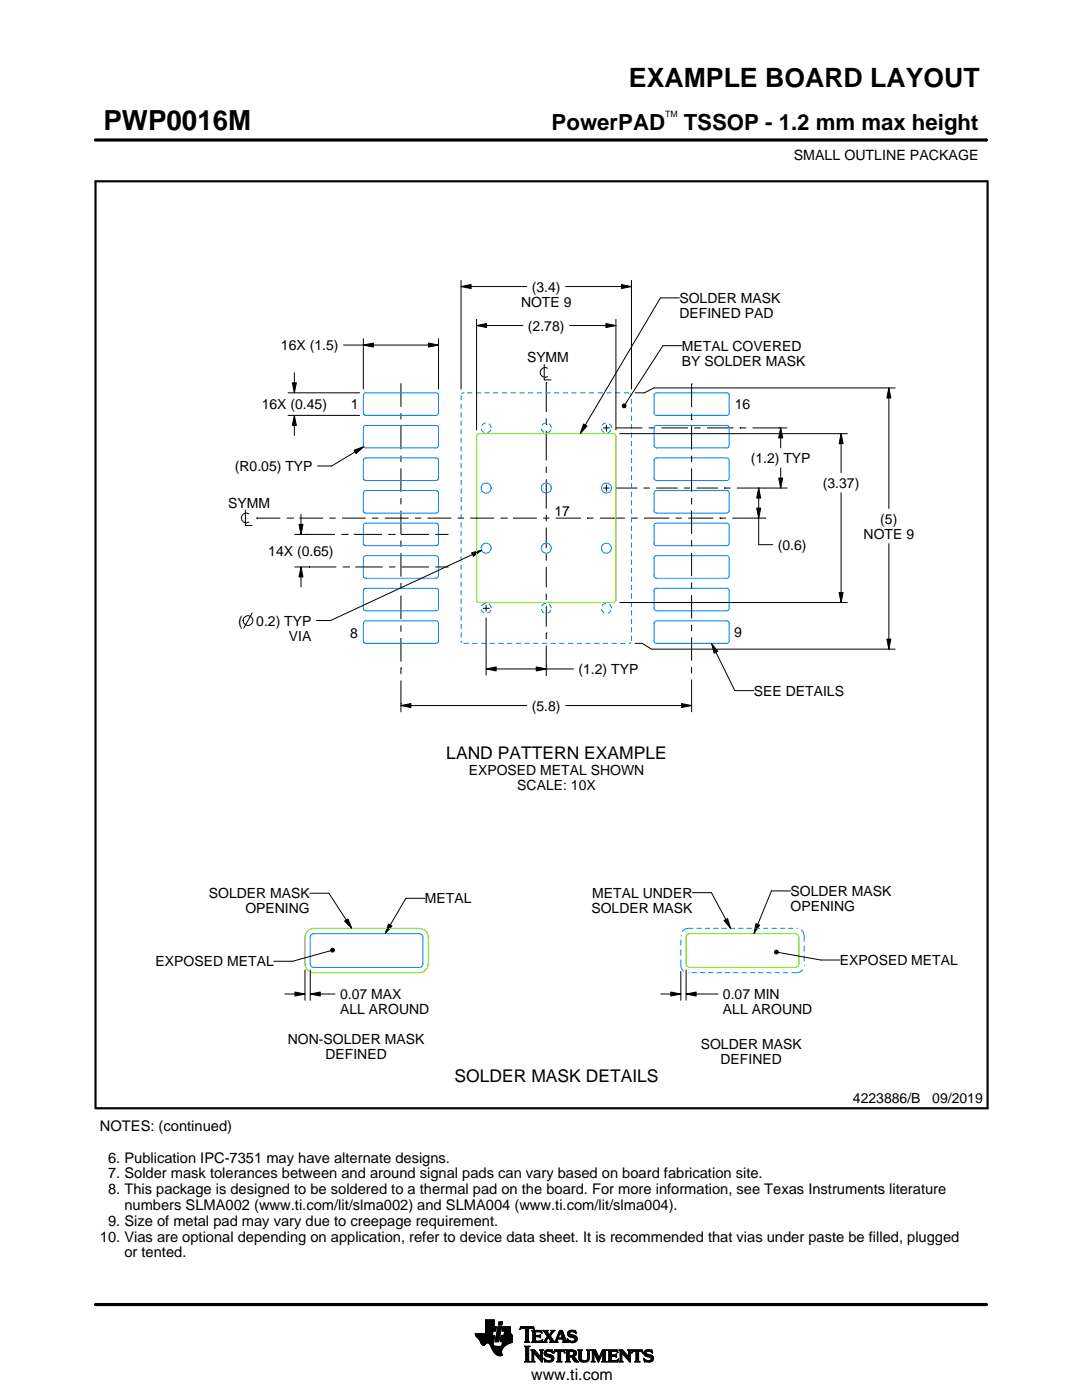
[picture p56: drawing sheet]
<svg xmlns="http://www.w3.org/2000/svg" width="216mm" height="279mm" viewBox="0 0 216 279" stroke-linecap="round" stroke-linejoin="round" font-family="sans-serif">
<defs><g id="words">
<text font-size="5.5" x="20.6" y="26">PWP0016M</text>
<text font-size="5.3" x="125.5" y="17.4">EXAMPLE BOARD LAYOUT</text>
<g font-size="4.4">
<text x="110.1" y="26">PowerPAD</text>
<text x="136.4" y="26">TSSOP - 1.2 mm max height</text>
</g>
<g font-size="3.5">
<text x="89.1" y="151.5">LAND PATTERN EXAMPLE</text>
<text x="90.7" y="216">SOLDER MASK DETAILS</text>
</g>
<text font-size="3.2" x="106" y="275.3">www.ti.com</text>
<g font-size="2.9">
<text x="19.9" y="225.7">NOTES: (continued)</text>
<text x="21.6" y="232">6. Publication IPC-7351 may have alternate designs.</text>
<text x="21.6" y="235.2">7. Solder mask tolerances between and around signal pads can vary based on board fabrication site.</text>
<text x="21.6" y="238.3">8. This package is designed to be soldered to a thermal pad on the board. For more information, see Texas Instruments literature</text>
<text x="21.6" y="244.6">9. Size of metal pad may vary due to creepage requirement.</text>
<text x="24.8" y="241.5">numbers SLMA002 (www.ti.com/lit/slma002) and SLMA004 (www.ti.com/lit/slma004).</text>
<text x="19.9" y="247.8">10. Vias are optional depending on application, refer to device data sheet. It is recommended that vias under paste be filled, plugged</text>
<text x="24.8" y="250.9">or tented.</text>
</g>
<g font-size="2.8">
<text x="158.4" y="32">SMALL OUTLINE PACKAGE</text>
<text x="106.1" y="58.2">(3.4)</text>
<text x="104" y="61.2">NOTE 9</text>
<text x="105.4" y="66">(2.78)</text>
<text x="135.6" y="60.5">SOLDER MASK</text>
<text x="135.6" y="63.5">DEFINED PAD</text>
<text x="56.1" y="69.9">16X (1.5)</text>
<text x="136.1" y="70">METAL COVERED</text>
<text x="105.2" y="72.3">SYMM</text>
<text x="136.1" y="73">BY SOLDER MASK</text>
<text x="52.2" y="81.6">16X (0.45)</text>
<text x="70" y="81.7">1</text>
<text x="146.6" y="81.6">16</text>
<text x="46.9" y="94">(R0.05) TYP</text>
<text x="149.8" y="92.4">(1.2) TYP</text>
<text x="45.5" y="101.4">SYMM</text>
<text x="164.2" y="97.3">(3.37)</text>
<text x="110.6" y="103">17</text>
<text x="172.3" y="107.5">NOTE 9</text>
<text x="175.7" y="104.5">(5)</text>
<text x="53.5" y="110.9">14X (0.65)</text>
<text x="155.2" y="109.7">(0.6)</text>
<text x="47.6" y="124.8">(</text>
<text x="51.1" y="124.8">0.2) TYP</text>
<text x="57.7" y="127.8">VIA</text>
<text x="69.8" y="127.3">8</text>
<text x="146.5" y="127.1">9</text>
<text x="115.4" y="134.5">(1.2) TYP</text>
<text x="106.1" y="141.8">(5.8)</text>
<text x="150.4" y="138.8">SEE DETAILS</text>
<text x="93.5" y="154.7">EXPOSED METAL SHOWN</text>
<text x="103.2" y="157.7">SCALE: 10X</text>
<text x="41.7" y="179.3">SOLDER MASK</text>
<text x="118.2" y="179.1">METAL UNDER</text>
<text x="157.7" y="178.8">SOLDER MASK</text>
<text x="49" y="182.3">OPENING</text>
<text x="84.8" y="180.3">METAL</text>
<text x="118" y="182.1">SOLDER MASK</text>
<text x="157.7" y="181.8">OPENING</text>
<text x="31.1" y="192.8">EXPOSED METAL</text>
<text x="167.6" y="192.6">EXPOSED METAL</text>
<text x="67.8" y="199.4">0.07 MAX</text>
<text x="67.8" y="202.4">ALL AROUND</text>
<text x="144.3" y="199.4">0.07 MIN</text>
<text x="144.3" y="202.4">ALL AROUND</text>
<text x="57.4" y="208.3">NON-SOLDER MASK</text>
<text x="139.8" y="209.3">SOLDER MASK</text>
<text x="64.9" y="211.3">DEFINED</text>
<text x="143.8" y="212.3">DEFINED</text>
<text x="170.2" y="220.2">4223886/B</text>
<text x="186" y="220.2">09/2019</text>
</g>
<text font-size="1.7" x="132.7" y="23.3">TM</text>
</g></defs>
<g fill="none" stroke="#000" stroke-width=".2">
<path d="M19.1 27.9h177.7M196.8 27.7v.5M92 57.2l2-.4v.8zM92 55.9v21.7M92 57.2h13.1M112.9 57.2h13.1M124 56.8l2 .4-2 .4zM126 55.9v21.7M135.6 59.5h-3.8l-16 27.1M57.5 78.4h14.2M58.3 76.4h.8l-.4 2zM58.7 74.4v4"/>
<path d="M68.5 68.9h19M72.5 68.9l2-.4v.8zM72.5 67.6v10M80 76.5v4.7M85.5 68.5l2 .4-2 .4zM87.5 67.6v10M95.1 65l2-.4v.8zM95.1 63.7v22.1M95.1 65h9.3M108.6 72.7v3.1h1.3M109 76.4h.1M109 76.4v5.8"/>
<path d="M109.3 73.5a.98 .98 0 0 0-1.5 .8 .98 .98 0 0 0 1.5 .9M113.6 65h9.3M120.9 64.6l2 .4-2 .4zM122.9 63.7v22.1M136.1 69h-3.8l-7.5 11.7M138 76.6h.1M138 76.6v4.7M177.4 77.4l.4 2h-.8zM177.4 77.4v24.1M178.6 77.4h-48.1l-1.9 1h-1.8M57.5 82.9h14.2M58.7 82.9l.4 2h-.8z"/>
<path d="M58.7 82.9v4M70.7 89.8l1.9-.6-1.5 1.3zM72.6 89.2l-6.4 3.8h-2.8M80 82.5v1.2M80 85v4.7M80 90.9v1.3M80 93.4v4.7M80 99.4v1.3M109 84.7h.1M109 83.5v1.2M109 86v5.9M109 93.1v1.3"/>
<path d="M109 95.6v5.9M116.4 84.6l.7 .4-1.3 1.6zM120.3 85.4h1.3M120.4 97.4h1.2M121 84.8v1.3M121 96.7v1.4M122.9 97.4h4.3M122.9 85.4h5.3M123.6 86.6h45.5M124.2 80.8l.2-.2 .4 .1 .1 .3-.1 .3-.4 .1-.2-.2zM128.4 97.4h1.3M129.5 85.4h1.2"/>
<path d="M130.9 97.4h4.3M132 85.4h5.3M136.5 97.4h1.2M138 83.8h.1M138 82.5v1.3M138 85v4.7M138 91v1.2M138 93.5v4.6M138 99.4v1.2M138.5 85.4h1.3M139 97.4h4.3M141.1 85.4h5.3"/>
<path d="M144.5 97.4h.1M144.5 97.4h1.3M147 97.4h10.1M147.6 85.4h.1M147.6 85.4h1.3M150.1 85.4h6.9M151.3 97.4h.1M151.4 97.4l.4 2h-.8zM151.4 97.4v11.3h2.8M155.4 95.4h.8l-.4 2zM155.4 85.4h.1M155.8 85.4l.4 2h-.8z"/>
<path d="M155.8 85.4v4M155.8 93.4v4M167.8 86.6l.4 1.9h-.8zM167.8 86.6v7.7M167.8 98.3v21.9M49 101.8v3.1h1.3M49.6 102.5a.98 .98 0 0 0-1.5 .9 .98 .98 0 0 0 1.5 .8M51.2 103.4h.1M51.2 103.4h4.7M57.2 103.4h1.3M58.5 103.4h.1M58.8 106.7h8"/>
<path d="M58.8 113.1h8.3M59.7 104.7h.8l-.4 2zM59.7 103.4h4.8M60.1 113.1l.4 2h-.8zM60.1 102.6v4.1M60.1 113.1v4.1M61.2 106.7h.1M61.7 113.1h.1M65.7 103.4h1.3M68.1 106.7h1.2M68.2 103.4h4.8M68.4 113.1h1.2"/>
<path d="M69.3 106.7h.1M69.6 113.1h.1M70.6 106.7h5.6M70.9 113.1h5.5M74.3 103.4h1.2M76.8 103.4h4.7M77.5 106.7h1.2M77.6 113.1h1.3M78.7 106.7h.1M80 106.7h5.6M80 101.9v4.7M80 107.9v1.2"/>
<path d="M80 110.4v4.7M80 116.3v1.3M80 118.9v4.7M80.1 113.1h5.5M82.8 103.4h1.2M85.3 103.4h4.8M86.9 113.1h2.6M86.9 106.7h2.6M91.3 103.4h1.3M93.8 103.4h4.8M94.1 110.3l2-.5-1.7 1.2zM96.1 109.8l-30.1 14h-2.8"/>
<path d="M99.8 103.4h1.3M101.1 103.4h.1M102.4 103.4h4.7M108.4 103.4h1.2M109 102.8v1.2M109 105.3v4.1M109 110.6v1.3M109 113.1v4.1M109 118.5v1.2M110.9 103.4h5M117.2 103.4h.1M117.2 103.4h1.2"/>
<path d="M119.7 103.4h5M126 103.4h1.2M128.5 103.4h5M134.8 103.4h1.3M137.3 103.4h5M138 101.9v4.7M138 107.8v1.3M138 110.3v4.7M138 116.3v1.2M138 118.8v4.6M143.6 103.4h.1M143.6 103.4h1.3"/>
<path d="M146.1 103.4h6.8M151 101.4h.8l-.4 2zM151.1 103.4h.1M167.4 118.3h.8l-.4 1.9zM177.4 108.5v21.1M50.3 122.3l-1.7 3M80 133.3h.1M80 124.8v1.3M80 127.3v4.7M80 133.3v1.2M80 135.8v6.3M96.4 121.4h1.3"/>
<path d="M97 133.5l2-.4v.8zM97 120.7v1.3M97 123.3v11.5M97 133.5h17.4M107 133.1l2 .4-2 .4zM109 126.3h.1M109 132.9h.1M109 121v4.1M109 126.3v1.3M109 128.8v6.1M123.6 120.2h45.5M126.8 128.4h1.4l1.8 1.2h48.6"/>
<path d="M138 124.7v1.2M138 127.2v4.7M138 133.1v1.3M138 135.6v6.5M142 128.4l1.2 1.6-.7 .4zM142 128.4l4.6 9.4h3.8M177 127.6h.8l-.4 2zM80 140.8l2-.4v.8zM80 140.5h.1M80 140.8h25.1M112.9 140.8h25.1M136 140.4l2 .4-2 .4z"/>
<path d="M61.8 178.3h3.8l4.6 7M84.8 179.3h-3.8l-4.1 7M138.2 178.1h3.8l3.8 7.2M157.7 177.8h-3.8l-3.5 8.5M56.9 198.4h4M58.9 198l2 .4-2 .4zM60.9 193.6v6M61.9 198.4l2-.4v.8zM61.9 193.6v6M61.9 198.4h4.9M66 189.7l-7.6 2.1h-3.8M66 189.5l.3-.3 .3 .1 .1 .3-.1 .3-.3 .1-.3-.2z"/>
<path d="M68.8 183.8l.6-.4 .8 1.9zM77.5 184.4l.7 .4-1.3 1.5zM131.9 198.4h4M133.9 198l2 .4-2 .4zM135.9 193.9v5.7M136.9 198.4l2-.4v.8zM136.9 198.4h6.4M136.9 193.6v6M144.5 183.7l.7-.4 .6 2zM150.8 184.3l.8 .3-1.2 1.7zM154.6 189.8l.2-.2 .4 .1 .1 .3-.1 .3-.4 .1-.2-.2zM155.3 190.1l8.5 1.5h3.8"/>
<path d="M94.8 266.2h3.5M94.8 266.3h3.5M94.9 266.4h3.3M94.9 266.5h3.8l-.2 1.2M94.9 266.5h3.8M95 266.6h3.7M95 266.7h3.7M95.1 266.8h3.6M95.2 266.9h3.4M95.3 267h3.3M95.4 267.1h3.2M95.5 267.2h3.1"/>
<path d="M95.6 267.3h3M95.7 267.4h2.8M95.7 267.5h2.8M95.8 267.6h2.7M95.8 267.7h2.7M95.9 267.8h2.6M95.9 267.9h2.5M95.9 268h2.5M96 268h1.1M96 268.1h1M96.1 268.2h.8M96.1 268.3h.7"/>
<path d="M96.2 268.4h.6M96.3 268.4h.4M96.9 266.1h1.4M96.9 266h1.4M96.9 265.9h1.4M96.9 265.8h1.5M96.9 265.7h1.5M96.9 264.7l2.2 .1-.2 .9h-.5l-.2 .8M96.9 265.6h2M96.9 265.5h2M96.9 265.4h2M96.9 265.3h2.1"/>
<path d="M96.9 265.2h2.1M96.9 265.1h2.1M96.9 265h2.1M96.9 264.9h2.1M96.9 264.8h2.2M96.9 264.6h1.7M96.9 264.5h1.7M96.9 264.4h1.7M96.9 264.3h1.7M96.9 264.2h1.7M96.9 264.1h1.7M96.9 264h1.7"/>
<path d="M96.9 263.9h1.7M96.9 263.8h1.7M96.9 263.7h1.7M96.9 263.6h1.7M96.9 263.5h1.7M96.9 263.4h1.7M97.5 268h.9M97.6 268.1h.8M97.7 268.2h.7M97.7 268.3h.7M97.8 268.4h.6M97.9 268.5h.6"/>
<path d="M97.9 268.6h.7M98 268.7h1.1M98 268.8h2.6M98 268.8h2.5M98.1 268.9h2.3M98.1 269h2.3M98.1 269.1h2.2M98.2 269.2h2.1M98.2 269.2h2M98.2 269.3h2M98.3 269.4h1.9M98.3 269.5h1.8"/>
<path d="M98.4 269.6h1.7M98.4 268v.4l.3 .2 2 .1M98.5 269.7h1.6M98.5 267.7l-.1 .3M98.5 269.8h1.6M98.6 269.9h1.5M98.6 264.8v-1.4h-1.7v2.8h-2.1l.1 .3 .7 .8 .7 1.1 .3 .1 .6-.5 .4 .1 1 1.8 .8 .6h.8l-.1-1 .8-1M98.6 270h1.5M98.7 270h1.4M98.8 270.1h1.3M98.8 267.7h.7M98.8 267.6h.7"/>
<path d="M98.8 267.5h.7M98.9 270.2h1.2M98.9 267.4h.7M98.9 267.3h.7M98.9 267.2h.7M98.9 267.1h.7M98.9 267h.7M98.9 270.3h1.3M99 266.9h.6M99 266.9h.7M99 266.8h.7M99 266.7h.7"/>
<path d="M99 266.6h.7M99 266.5h.7M99.1 270.4h1.1M99.1 266.4h.7M99.1 266.3h.7M99.1 266.2h.7M99.1 266.1h.7M99.1 266h.7M99.2 265.9h.7M99.2 265.8h.7M99.2 270.4h1M99.2 265.7h.7"/>
<path d="M99.2 265.6h.7M99.2 265.5h.7M99.3 265.4h.6M99.3 265.4h.7M99.3 265.3h.7M99.3 265.2h.7M99.3 265.1h.7M99.3 265h.7M99.4 270.5h.8M99.4 264.9h.7M99.4 264.8h.7M99.4 264.8h.7l-.6 3h-.7z"/>
<path d="M99.4 264.5l.2-.7h.7l-.2 .7h-.7M99.5 264.4h.6M99.5 264.3h.7M99.5 264.2h.7M99.5 264.1h.7M99.5 264h.7M99.5 263.9h.7M99.6 263.8h.7M99.8 270.6h.1M99.8 267.7h2.4M99.8 267.6h2.4M99.8 267.5h2.4"/>
<path d="M99.9 267.4h2.3M99.9 267.3h2.3M99.9 267.2h2.3M99.9 267.1h2.3M99.9 267h2.3M99.9 266.9h2.3M100 266.9h2.2M100 266.8h2.2M100 266.7h2.2M100 266.6h2.2M100 266.5h2.2M100.1 268.6h.7"/>
<path d="M100.2 268.5h.7M100.2 268.4h.8M100.2 268.4h.9M100.2 268.3h1M100.2 268.2h1.2M100.2 265.6h1.6M100.2 268.1h1.4M100.2 265.5h1.6M100.2 268h1.6M100.3 265.4h1.5M100.3 268h1.7M100.3 267.9h1.9"/>
<path d="M100.3 265.3h1.5M100.3 267.8h1.9M100.3 265.2h1.5M100.3 265.1h1.5M100.3 265h1.5M100.4 264.9h1.4M100.4 264.8h1.4M100.6 266.5l.1-.8h-.5l.2-.9h1.4l.1 1.1 .3 .6v1.4l-1.3 .6M100.6 266.4h1.5M100.6 266.3h1.4M100.6 266.2h1.4M100.6 266.1h1.3"/>
<path d="M100.7 266h1.2M100.7 265.9h1.2M100.7 265.8h1.1M100.7 265.7h1.1M102.2 266.5h-2.2l-.2 1.1 .5 .2-.2 .9M103.7 265.3h.1M103.8 265.2h.2M103.8 265h2.8M103.8 264.9h2.7M103.9 264.8h2.6M104.7 267.8h1M104.7 271.8h1.1"/>
<path d="M104.7 268.7h1M104.8 267.7h.7M104.8 271.7h.8M104.9 265.2h.6M104.9 268.9h.6M104.9 267.6h.6M104.9 267.5l-.2 .3M104.9 267.5h.6M104.9 267.4h.6M104.9 267.3h.6M104.9 267.2h.6M104.9 267.1h.6"/>
<path d="M104.9 267h.6M104.9 266.8h.6M104.9 266.7h.6M104.9 266.6h.6M104.9 266.5h.6M104.9 266.4h.6M104.9 266.3h.6M104.9 266.2h.6M104.9 266.1h.6M104.9 265.9h.6M104.9 265.8h.6M104.9 265.7h.6"/>
<path d="M104.9 265.6h.6M104.9 265.5h.6M104.9 265.4h.6M104.9 265.3h.6M104.9 271.5h.6M104.9 269h.6M104.9 271.4h.6M104.9 271.4v-2.4l-.2-.4h1.1l-.3 .4v2.4M104.9 271.4l-.2 .4h1.1l-.3-.4M104.9 271.3h.6M104.9 271.2h.6M104.9 271.1h.6"/>
<path d="M104.9 271h.6M104.9 270.9h.6M104.9 270.8h.6M104.9 270.6h.6M104.9 270.5h.6M104.9 270.4h.6M104.9 270.3h.6M104.9 270.2h.6M104.9 270.1h.6M104.9 270h.6M104.9 269.9h.6M104.9 269.8h.6"/>
<path d="M104.9 269.6h.6M104.9 269.5h.6M104.9 269.4h.6M104.9 269.3h.6M104.9 269.2h.6M104.9 269.1h.6M105.5 267.5l.2 .3M105.5 267.5v-2.3l.7-.1 .4 .3-.1-.6h-2.6l-.1 .6 .4-.3 .7 .1v2.3M105.7 267.8h-1M105.9 271.8h.8M105.9 269.4h.8M106.1 269.5h.7"/>
<path d="M106.1 267.8h2M106.1 271.7h.5M106.2 269.6h.7M106.2 271.5h.3M106.2 265.6h1.8M106.2 269.8h.8M106.2 271.4h.3M106.2 271.4l-.3 .4h.8l-.2-.4M106.2 271.3h.3M106.2 271.2h.3M106.2 271.1h.3M106.2 271h.3"/>
<path d="M106.2 270.9h.3M106.2 270.8h.3M106.2 270.6h.3M106.2 270.5h.3M106.2 270.4h.3M106.2 270.3h.3M106.2 270.2h.3M106.2 270.1h.3M106.2 270h1M106.2 269.9h.9M106.2 269.8v1.6M106.2 269.8l-.3-.4h.8l1.2 1.4"/>
<path d="M106.3 267.7h1.8M106.3 265.7h1.8M106.3 267.6h.6M106.3 265.8h.6M106.3 267.5l-.2 .3M106.3 267.5h.5M106.3 267.4h.5M106.3 267.3h.5M106.3 267.2h.5M106.3 267.1h.5M106.3 267h.5M106.3 266.8h.5"/>
<path d="M106.3 266.7h1.6M106.3 266.6h1.6M106.3 266.5h.5M106.3 266.4h.5M106.3 266.3h.5M106.3 266.2h.5M106.3 266.1h.5M106.3 265.9h.5M106.4 265.2h.2M106.5 270h.1M106.5 270v1.4M106.5 265.3h.1"/>
<path d="M106.6 270.1h.7M106.7 270.2h.7M106.8 270.3h.7M106.8 265.9l.2-.1h.6l.6 .2-.2-.5h-1.9l.2 .3v1.7M106.8 265.9v.6h.8l.3-.2v.7M106.9 270.4h.7M107 270.5h.7M107.1 270.6h.7M107.2 270.8h1M107.3 270.9h.9M107.4 271h.8M107.5 271.1h.7"/>
<path d="M107.6 271.2h.6M107.6 266.5h.3M107.7 271.3h.5M107.7 269.4h.7M107.7 266.8h.2M107.7 267.6h.5M107.8 266.4h.1M107.8 271.4h.4M107.8 267h.1M107.8 265.8h.3M107.8 269.5h.5M107.9 271.5h.3"/>
<path d="M107.9 269.6h.3M107.9 267l-.3-.2h-.8l.1 .8h.9l.5-.2M107.9 269.8h.3M107.9 270.6h.3M107.9 270.5h.3M107.9 270.4h.3M107.9 270.3h.3M107.9 270.2h.3M107.9 270.1h.3M107.9 270h.3M107.9 269.9h.3M107.9 269.8v1"/>
<path d="M107.9 269.8l-.2-.4h.7l-.2 .4M108 271.7h.2M108 265.9h.1M108 267.5h.2M108.1 271.8h.1M108.1 266.1h.1M108.2 267.4h.1M108.2 269.8v2.1l-1.7-1.9M108.2 267.8h.9M108.3 267.4l-.2 .5-2-.1M108.3 265.6h1M108.5 267.7h.5"/>
<path d="M108.5 271.1l.8 .4h.5l.2-.1-.1-.4-1-.4-.3-.3 .1-.7 .7-.2 .6 .1 .2-.1 .1 .6-.9-.3-.3 .1-.1 .3 1.3 .4 .2 .6M108.5 271.1h.1M108.5 265.7h.7M108.5 271.2h.2M108.6 271.3h.2M108.6 270.1h.4M108.6 270h.4M108.6 270.2h.6M108.6 267.6h.4M108.6 271.4h.4M108.6 269.9h.4M108.6 270.3h1"/>
<path d="M108.6 265.8h.7M108.6 271.5h.8M108.6 269.8h.5M108.7 271.7h1.5M108.7 270.4h1.3M108.7 267.5h.3M108.7 271.8h.1M108.7 265.9h.6M108.7 269.6h1.5M108.8 267.4h.3M108.8 270.5h1.5M108.8 266.1h.6"/>
<path d="M108.8 269.5h1.4M108.8 267.3h.4M108.9 266.2h.6M108.9 267.2h.4M108.9 266.3h.6M108.9 270.6h1.5M109 267.1h.3M109 266.4h1M109.1 271.8h.9M109.1 269.4h.7M109.1 267h.9M109.1 266.5h.8"/>
<path d="M109.1 267.8h-.9M109.2 266.8h.8M109.2 266.6h.6M109.2 266.7h.7M109.2 266.7l-.6 .9-.4 .2M109.3 270.8h1.1M109.5 267.1h.6M109.6 267.2h.6M109.7 271.5h.7M109.7 267.3h.6M109.7 267.8l.2-.2-.5-.7-.4 .8 .1 .1M109.7 267.8h1.6"/>
<path d="M109.7 266.3h.4M109.7 267.4h.6M109.8 270.9h.7M109.8 266.2h.3M109.8 266.6l.9 1.2 1-2.3h.5l.8 2.1 .3 .2M109.8 267.5h.6M109.9 266.1h.3M109.9 269.8h.4M109.9 267.6h.6M109.9 267.7h.7M109.9 271.4h.5M109.9 265.9h.4"/>
<path d="M110 271h.5M110 265.6h.7M110 265.9l-.4 .5-.4-.6 .2-.3h-1.1l.9 1.2M110 265.9l.1-.2-.2-.2h.8l-.9 1.1M110 271.3h.5M110 265.8h.4M110 271.1h.5M110 271.2h.5M110.1 269.4h.1M110.1 265.7h.4M110.1 269.9h.2M110.2 270h.1"/>
<path d="M110.5 270h.1M110.5 269.9h.2M110.5 271.1l-.2 .5-.8 .3-.6-.2-.2 .1-.2-.7M110.5 269.8h.3M110.6 269.6h2.1M110.6 269.5h2M110.6 269.4h2M110.7 267.7h.5M110.8 267.6h.4M110.9 267.5h.3M110.9 267.4h.3M111 267.3h.3"/>
<path d="M111 267.2h1.8M111 267.1h1.8M111.1 267h.3M111.1 271.8h1M111.1 266.8h.4M111.2 266.7h.3M111.2 267.5l.1-.2h1l.1 .2M111.2 267.5v.3h.1M111.2 266.6h.3M111.3 266.5h.3M111.3 271.7h.6M111.3 266.4h.3"/>
<path d="M111.3 271.5h.6M111.3 267.8h-1.6M111.3 269.8h.6M111.4 266.3h.3M111.4 271.4h.5M111.4 271.4l-.1-1.7h-.4l-.4 .4 .2-.7h1.9l.1 .7-.3-.4h-.5v1.7M111.4 270.5h.5M111.4 270.4h.5M111.4 270.3h.5M111.4 270.2h.5M111.4 270.1h.5M111.4 270h.5"/>
<path d="M111.4 269.9h.5M111.4 271.4l-.3 .4h1l-.2-.4M111.4 271.3h.5M111.4 271.2h.5M111.4 271.1h.5M111.4 271h.5M111.4 270.9h.5M111.4 270.8h.5M111.4 270.6h.5M111.4 266.2h.3M111.4 266.1h.4M111.5 265.9h.9"/>
<path d="M111.5 265.8h.8M111.6 265.7h.7M111.6 265.6h.6M111.8 265.9l.4 1.1h-.8zM111.9 266.1h.5M111.9 266.2h.5M111.9 266.3h.6M112 266.4h.5M112 266.5h.6M112.1 266.6h.5M112.1 266.7h.6M112.1 266.8h.6"/>
<path d="M112.2 267h.5M112.2 267.8h1.1M112.3 267.3h.6M112.3 267.4h.6M112.4 267.5h.6M112.4 267.5v.3h-.2M112.4 269.8h.3M112.4 267.6h.6M112.4 267.7h.7M112.6 269.9h.1M112.6 270h.2M112.8 271.8h1"/>
<path d="M112.8 269.4h1.6M113 269.5h1.7M113 271.7h.7M113 269.6h1.9M113 271.5h.6M113 269.8h.6M113 271.4h.6M113 271.4l-.2 .4h1l-.2-.4M113 271.3h.6M113 271.2h.6M113 271.1h.6M113 271h.6"/>
<path d="M113 270.9h.6M113 270.8h1.5M113 270.6h1.6M113 270.5h1.8M113 270.4h.6M113 270.3h.6M113 270.2h.6M113 270.1h.6M113 270h.6M113 269.9h.6M113 269.8v1.6M113 269.8l-.2-.4h1.4l.6 .2 .2 .3v.4l-.2 .3-.4 .1"/>
<path d="M113.2 267.3h.2M113.2 267.4h.3M113.2 266.2h.5M113.2 266.3h.6M113.2 266.1h.5M113.3 267.5h.3M113.3 267.8h-1.1M113.3 266.4h.9M113.3 265.9h.4M113.3 267.6h.6M113.3 266.5h1.3M113.3 267.7h1.6"/>
<path d="M113.3 265.8h.5M113.3 267.8h.2M113.4 266.6h1.5M113.4 265.7h1.5M113.4 265.7l.5-.2 .7 .1 .2-.1 .1 .7-.7-.4h-.4l-.1 .3 .1 .2 .9 .2 .4 .3 .1 .5-.3 .5-.6 .2-.7-.2-.2 .1-.2-.7 .9 .5 .5-.1 .1-.3-.2-.3-1.1-.4-.2-.4zM113.5 266.7h1.5M113.5 265.6h1.4M113.6 271.4v-.6h.4l.7 1h.8M113.6 269.9l.1-.2 .7 .2v.4l-.4 .2M113.6 269.9v.6M113.7 267.8h1.1M113.8 266.8h1.3"/>
<path d="M113.8 265.5h.6M114 268h.4M114.1 270.9h.6M114.2 271h.6M114.2 271.1h.7M114.3 271.2h.6M114.3 267h.8M114.3 269.8h.7M114.3 270.4h.6M114.4 271.3h.6M114.4 270.7l1.1 1.1M114.4 270.7h.1"/>
<path d="M114.4 271.4h.7M114.4 269.9h.6M114.4 270.3h.6M114.5 267.6h.5M114.5 270.2h.5M114.5 270h.5M114.5 265.8h.4M114.5 270.1h.5M114.5 271.5h.7M114.6 271.7h.7M114.6 267.1h.6M114.6 267.5h.5"/>
<path d="M114.7 267.2h.5M114.7 267.4h.5M114.7 265.9h.3M114.7 267.3h.5M114.7 271.8h.8M114.8 266.1h.2M114.9 266.2h.1M115.3 269.4h.9M115.4 269.5h.7M115.5 269.6h.5M115.5 269.8h.5M115.5 269.8v1.4l.4 .5 .6 .2 .7-.1 .3-.3 .1-.5"/>
<path d="M115.5 271h.5M115.5 270.9h.5M115.5 270.8h.5M115.5 270.6h.5M115.5 270.5h.5M115.5 270.4h.5M115.5 270.3h.5M115.5 270.2h.5M115.5 270.1h.5M115.5 270h.5M115.5 269.9h.5M115.5 269.8l-.2-.4h.9l-.2 .4"/>
<path d="M115.5 271.1h.5M115.5 271.2h.5M115.5 271.3h.6M115.6 271.4h.6M115.7 271.5h.8M115.8 271.7h1.5M116 271l.2 .4 .5 .2 .4-.2 .2-.4M116 269.8v1.2M116 271.8h1.1M116.8 271.5h.6M117 269.4h.8M117.1 271.4h.4"/>
<path d="M117.2 269.5h.5M117.2 271.3h.4M117.2 269.6h.4M117.2 271.2h.4M117.2 271.1h.4M117.3 269.8h.3M117.3 271h.3M117.3 270.9h.3M117.3 270.8h.3M117.3 270.6h.3M117.3 270.5h.3M117.3 270.4h.3"/>
<path d="M117.3 270.3h.3M117.3 270.2h.3M117.3 270.1h.3M117.3 270h.3M117.3 269.9h.3M117.6 269.8l.2-.4h-.8l.2 .3 .1 1.3M117.6 269.8v1.2M118 271.8h.7M118 269.4h.8M118.1 269.5h.8M118.1 271.7h.5M118.2 269.6h.7"/>
<path d="M118.2 271.5h.3M118.2 269.8h.8M118.2 271.4h.3M118.2 269.8l-.2-.4h.8l.7 1.6 .7-1.6h.9l-.3 .4M118.2 271.4l-.2 .4h.7l-.2-.4M118.2 271.3h.3M118.2 271.2h.3M118.2 271.1h.3M118.2 271h.3M118.2 270.9h.3M118.2 270.8h.3M118.2 270.6h.3"/>
<path d="M118.2 270.5h.3M118.2 270.4h.3M118.2 270.3h.3M118.2 270.2h.3M118.2 270.1h.3M118.2 270h.9M118.2 269.9h.8M118.2 269.8v1.6M118.6 270.1h.5M118.6 270.2h.6M118.7 270.3h.5M118.7 270.4h.6"/>
<path d="M118.8 270.5h.5M118.8 270.6h.6M118.9 270.8h.5M118.9 270.9h.6M119 271h.8M119 271.1h.8M119.1 271.2h.6M119.1 271.3h.6M119.2 271.4h.4M119.2 271.5h.4M119.3 271.7h.2M119.3 271.8h.2"/>
<path d="M119.6 270.9h.3M119.6 270.8h.3M119.7 270.6h.3M119.7 270.5h.3M119.8 270.4h.3M119.8 270.3h.3M119.9 270.2h.3M119.9 270.1h.3M120 270h.8M120 269.9h.8M120 269.8h.8M120.1 271.8h1"/>
<path d="M120.1 269.6h.7M120.1 269.5h.8M120.2 269.4h.9M120.2 271.7h.7M120.3 271.5h.5M120.3 271.4h.5M120.3 271.4l-.2 .4h1l-.3-.4M120.3 271.4v-1.5l-.9 2-.9-2v1.5M120.3 271.3h.5M120.3 271.2h.5M120.3 271.1h.5M120.3 271h.5"/>
<path d="M120.3 270.9h.5M120.3 270.8h.5M120.3 270.6h.5M120.3 270.5h.5M120.3 270.4h.5M120.3 270.3h.5M120.3 270.2h.5M120.3 270.1h.5M120.8 269.8v1.6M121.2 271.8h2M121.2 269.4h1.9M121.4 269.5h1.8"/>
<path d="M121.4 271.7h1.9M121.5 269.6h1.7M121.5 271.5h1.8M121.5 269.8h.5M121.5 271.4h.5M121.5 269.8l-.3-.4h1.9l.2 .6M121.5 269.9h.5M121.5 269.8v1.6M121.5 271.3h.5M121.5 271.2h.5M121.5 271.1h.5M121.5 271h.5"/>
<path d="M121.5 270.9h.5M121.5 270.8h.5M121.5 270.6h1.5M121.5 270.5h1.5M121.5 270.4h1.5M121.5 270.3h.5M121.5 270.2h.5M121.5 270.1h.5M121.5 270h.5M122.6 270.4l.4-.2v.7l-.2-.2h-.8v.7l.2 .1M122.9 270.8h.1M122.9 270.3h.1"/>
<path d="M123 269.8h.3M123.1 271.4h.3M123.2 269.9h.1M123.3 270h.1M123.3 270l-.4-.3h-.8l-.1 .7M123.3 271.3h.1M123.4 271.2h.1M123.4 271.2l-.2 .6h-2l.3-.4M123.4 271.2l-.3 .3h-.4M123.5 271.8h.8M123.5 269.4h.7M123.6 269.5h.7"/>
<path d="M123.7 271.7h.5M123.7 269.6h.7M123.7 271.5h.4M123.7 269.8h.8M123.7 271.4h.4M123.7 271.4l-.2 .4h.8l-.2-.4M123.7 271.3h.4M123.7 271.2h.4M123.7 271.1h.4M123.7 271h.4M123.7 270.9h.4M123.7 270.8h.4"/>
<path d="M123.7 270.6h.4M123.7 270.5h.4M123.7 270.4h.4M123.7 270.3h.4M123.7 270.2h.4M123.7 270.1h.4M123.7 270h1M123.7 269.9h.9M123.7 269.8v1.6M123.7 269.8l-.2-.4h.7l1.2 1.4 .1-1M124.1 270v1.4M124.1 270h.1"/>
<path d="M124.2 270.1h.6M124.2 270.2h.7M124.3 270.3h.7M124.4 270.4h.7M124.5 270.5h.7M124.6 270.6h.7M124.7 270.8h1.1M124.8 270.9h1M124.9 271h.9M125 271.1h.8M125.1 271.2h.7M125.2 271.3h.6"/>
<path d="M125.2 269.4h.8M125.3 271.4h.5M125.4 269.5h.5M125.4 271.5h.4M125.4 269.6h.4M125.5 269.8h.3M125.5 269.8l-.3-.4h.8l-.2 .4M125.5 270.4h.3M125.5 270.3h.3M125.5 270.2h.3M125.5 270.1h.3M125.5 270h.3"/>
<path d="M125.5 269.9h.3M125.5 270.6h.3M125.5 270.5h.3M125.5 271.7h.3M125.6 271.8h.2M125.8 269.8v2.1l-1.7-1.9M126 270h.1M126.1 269.9h.1M126.1 269.8h.3M126.1 269.6h2.1M126.2 269.5h2M126.2 269.4h2"/>
<path d="M126.6 271.8h1.1M126.9 271.7h.6M126.9 271.5h.5M126.9 269.8h.5M126.9 271.4h.5M126.9 271.4v-1.7h-.5l-.3 .4 .1-.7h1.9l.2 .7-.4-.4h-.5v1.7M126.9 270.5h.5M126.9 270.4h.5M126.9 270.3h.5M126.9 270.2h.5M126.9 270.1h.5M126.9 270h.5"/>
<path d="M126.9 269.9h.5M126.9 271.4l-.3 .4h1.1l-.3-.4M126.9 271.3h.5M126.9 271.2h.5M126.9 271.1h.5M126.9 271h.5M126.9 270.9h.5M126.9 270.8h.5M126.9 270.6h.5M128 269.8h.3M128.1 269.9h.2M128.2 270h.1"/>
<path d="M128.4 271.1h.1M128.4 271.2h.2M128.5 271.3h.2M128.5 270.1h.4M128.5 270h.4M128.5 270.2h.6M128.5 271.4h.4M128.5 269.9h.4M128.5 270.3h1M128.5 271.5h.8M128.5 269.8h.5M128.6 271.7h1.5"/>
<path d="M128.6 270.4h1.3M128.6 271.8h.1M128.6 269.6h1.5M128.7 270.5h1.5M128.7 269.5h1.4M128.8 270.6h1.5M128.9 271.8h1M129 269.4h.7M129.1 270.8l-.6-.4 .1-.7 .5-.3 .8 .1 .2-.1 .1 .7-.8-.4-.4 .1-.1 .2 1.3 .5 .2 .6M129.1 270.8l.7 .2v.4l-.6 .1-.8-.4M129.2 270.8h1.1M129.6 271.5h.7"/>
<path d="M129.6 270.9h.8M129.8 269.8h.4M129.8 271.4h.5M129.9 271h.5M129.9 271.3h.5M129.9 271.1h.5M129.9 271.2h.5M129.9 269.4h.2M130 269.9h.2M130.1 270h.1M130.4 271.1l-.3 .5-.7 .3-.6-.2-.2 .1-.2-.7"/>
<circle cx="49.5" cy="123.8" r=".98"/>
</g>
<g fill="#000">
<path d="M92 57.2l2-.4v.8zM124 56.8l2 .4-2 .4zM58.3 76.4h.8l-.4 2zM72.5 68.9l2-.4v.8zM85.5 68.5l2 .4-2 .4zM95.1 65l2-.4v.8zM120.9 64.6l2 .4-2 .4zM177.4 77.4l.4 2h-.8zM58.7 82.9l.4 2h-.8zM70.7 89.8l1.9-.6-1.5 1.3zM116.4 84.6l.7 .4-1.3 1.6zM124.2 80.8l.2-.2 .4 .1 .1 .3-.1 .3-.4 .1-.2-.2z"/>
<path d="M151.4 97.4l.4 2h-.8zM155.8 85.4l.4 2h-.8zM155.4 95.4h.8l-.4 2zM167.8 86.6l.4 1.9h-.8zM59.7 104.7h.8l-.4 2zM60.1 113.1l.4 2h-.8zM94.1 110.3l2-.5-1.7 1.2zM151 101.4h.8l-.4 2zM97 133.5l2-.4v.8zM107 133.1l2 .4-2 .4zM142 128.4l1.2 1.6-.7 .4zM167.4 118.3h.8l-.4 1.9z"/>
<path d="M177 127.6h.8l-.4 2zM80 140.8l2-.4v.8zM136 140.4l2 .4-2 .4zM58.9 198l2 .4-2 .4zM61.9 198.4l2-.4v.8zM66 189.5l.3-.3 .3 .1 .1 .3-.1 .3-.3 .1-.3-.2zM68.8 183.8l.6-.4 .8 1.9zM77.5 184.4l.7 .4-1.3 1.5zM133.9 198l2 .4-2 .4zM136.9 198.4l2-.4v.8zM144.5 183.7l.7-.4 .6 2zM150.8 184.3l.8 .3-1.2 1.7z"/>
<path d="M154.6 189.8l.2-.2 .4 .1 .1 .3-.1 .3-.4 .1-.2-.2z"/>
</g>
<path d="M19.1 36.2h178v185h-178z" fill="none" stroke="#000" stroke-width=".43"/>
<path d="M19 27.9h177.8M19 260.3h177.8" fill="none" stroke="#000" stroke-width=".63"/>
<g fill="none" stroke="#0080ff" stroke-width=".2">
<path d="M72.7 78.5h14.6l.2 .4-.1 3.8-.4 .2h-14.2l-.3-.5v-3.5zM92 78.9v1M92.1 78.6h.1M92.1 78.5v.1M92.2 78.5h-.1M92.2 78.5h.1M92.4 78.4l-.2 .1M92.5 78.4h-.1M92.5 78.4h.1M93.2 78.4h1M94.9 78.4h1.1M96.7 78.4h1"/>
<path d="M98.4 78.4h1M100.1 78.4h1.1M101.9 78.4h1M103.6 78.4h1.1M105.4 78.4h1M107.1 78.4h1M108.8 78.4h1.1M110.6 78.4h1M112.3 78.4h1M114 78.4h1.1M115.8 78.4h1M117.5 78.4h1.1"/>
<path d="M119.2 78.4h1.1M121 78.4h1M122.7 78.4h1.1M124.5 78.4h1M125.8 78.5h.1M125.9 78.5v.1M125.9 78.6l.1 .3M126 79.6v1M130.7 78.5h14.6l.2 .4-.1 3.8-.4 .2-14.3-.1-.2-.4v-3.5zM72.7 85h14.6l.2 .4-.1 3.8-.4 .2h-14.2l-.3-.5v-3.5zM72.7 98l14.5-.1 .3 .5v3.7l-.5 .3h-14.2l-.3-.5v-3.5zM72.7 91.5l14.5-.1 .3 .5v3.7l-.5 .3h-14.2l-.3-.5v-3.5z"/>
<path d="M92 80.6v1M92 82.3v1M92 84v1M92 85.7v1M92 87.3v1.1M92 89v1.1M92 90.7v1M92 92.4v1M92 94.1v1M92 95.8v1M92 97.5v1M92 99.2v1"/>
<path d="M126 81.3v1M126 83v1M126 84.6v1.1M126 86.3v1M126 88v1M126 89.7v1M126 91.4v1M126 93.1v1M126 94.8v1M126 96.5v1M126 98.2v1M126 99.9v1"/>
<path d="M130.7 98h14.6l.2 .4-.1 3.8-.4 .2-14.3-.1-.2-.4v-3.5zM130.7 91.5h14.6l.2 .4-.1 3.8-.4 .2-14.3-.1-.2-.4v-3.5zM130.7 85l14.5-.1 .3 .5v3.7l-.5 .3-14.3-.1-.2-.4v-3.5zM72.6 117.5l.4-.1h14l.4 .2 .1 .3v3.5l-.2 .4-.3 .1h-14.2l-.3-.5v-3.5zM72.7 111h14.6l.2 .4-.1 3.8-.4 .2h-14.2l-.3-.5v-3.5zM72.7 104.5l14.5-.1 .3 .5v3.7l-.5 .3h-14.2l-.3-.5v-3.5zM92 100.9v1M92 102.6v1M92 104.2v1.1M92 105.9v1M92 107.6v1M92 109.3v1"/>
<path d="M92 111v1M92 112.7v1M92 114.4v1M92 116.1v1M92 117.8v1M92 119.5v1M126 101.5v1.1M126 103.2v1M126 104.9v1M126 106.6v1M126 108.3v1M126 110v1"/>
<path d="M126 111.7v1M126 113.4v1M126 115.1v1M126 116.7v1.1M126 118.4v1.1M130.6 117.5l.4-.1h14l.4 .2 .1 .3v3.5l-.2 .4-.3 .1h-14l-.4-.2-.1-.3v-3.5zM130.7 111l14.5-.1 .3 .5v3.7l-.5 .3-14.3-.1-.2-.4v-3.5zM130.7 104.5h14.6l.2 .4-.1 3.8-.4 .2-14.3-.1-.2-.4v-3.5zM72.7 124l14.5-.1 .3 .5v3.7l-.5 .3h-14.2l-.3-.5v-3.5zM92 127.9v.2M92 121.1v1.1M92 122.8v1"/>
<path d="M92 124.5v1M92 126.2v1M92 128.1h.1M92.1 128.1l.1 .2M92.2 128.3h.1M92.5 128.4h1M94.2 128.4h1.1M96 128.4h1M97.7 128.4h1.1M99.4 128.4h1.1M101.2 128.4h1M102.9 128.4h1.1"/>
<path d="M104.7 128.4h1M106.4 128.4h1M108.1 128.4h1.1M109.9 128.4h1M111.6 128.4h1M113.3 128.4h1.1M115.1 128.4h1M116.8 128.4h1.1M118.6 128.4h1M120.3 128.4h1M122 128.4h1.1M123.8 128.4h1"/>
<path d="M125.5 128.4h.1M125.6 128.4h-.1M125.6 128.4h.1M125.8 128.3l-.2 .1M125.8 128.3h.1M125.9 128.2l-.1 .1M126 120.1v1M126 121.8v1M126 123.5v1M126 125.2v1M126 126.9v1M130.7 124h14.6l.2 .4-.1 3.8-.4 .2-14.3-.1-.2-.4v-3.5z"/>
<path d="M62.1 186.5l.6-.2h21a.75 .75 0 0 1 .7 .8v5.2a.75 .75 0 0 1-.7 .8h-21a.75 .75 0 0 1-.8-.8v-5.2zM135.9 186.8h.1M135.9 191.5v1.5l.6 .8M135.9 187.6v1.1M135.9 189.5v1.2M137.4 194.1h.1M138 194.1h1M138.4 185.3h-1.4l-.9 .6M139 185.3h1M139.7 194.1h1M140.7 185.3h1M141.3 194.1h1"/>
<path d="M142.3 185.3h1M143 194.1h1M144 185.3h1M144.7 194.1h1M145.7 185.3h1M146.3 194.1h1M147.3 185.3h1M148 194.1h1M149 185.3h1M149.6 194.1h1M150.6 185.3h1M151.3 194.1h1"/>
<path d="M152.3 185.3h1M153 194.1h1M154 185.3h1M154.6 194.1h1M155.6 185.3h1M156.3 194.1h1M157.3 185.3h1M159 185.3h.1M159.8 185.6l.6 .8 .1 1.5M160.2 193.5l-.9 .6h-1.3M160.5 192.6h.1M160.5 188.7v1.2"/>
<path d="M160.5 190.7v1.1"/>
<circle cx="97" cy="97.4" r="1"/>
<circle cx="109" cy="97.4" r="1"/>
<circle cx="121" cy="97.4" r="1"/>
<circle cx="97" cy="109.4" r="1"/>
<circle cx="109" cy="109.4" r="1"/>
<circle cx="121" cy="109.4" r="1"/>
</g>
<path d="M95.3 86.6h27.1l.4 .2 .1 33-.2 .4h-27.1l-.4-.2-.1-33zM61.4 185.8l.8-.5h.5h21a1.8 1.8 0 0 1 1.8 1.8v5.2a1.8 1.8 0 0 1-1.8 1.8h-21a1.8 1.8 0 0 1-1.8-1.8v-5.2v-.5zM137.1 186.5l.6-.2h21a.75 .75 0 0 1 .7 .8v5.2a.75 .75 0 0 1-.7 .8h-21.2l-.5-.4-.1-.4v-5.2z" fill="none" stroke="#6ef200" stroke-width=".2"/>
<path d="M98 85.4a1 1 0 0 0-1.4-.9 1 1 0 0 0-.3 1.6 1 1 0 0 0 1.6-.3l.1-.4M110 85.4a1 1 0 0 0-1.4-.9 1 1 0 0 0-.3 1.6 1 1 0 0 0 1.6-.3l.1-.4M122 85.4a1 1 0 0 0-1.4-.9 1 1 0 0 0-.3 1.6 1 1 0 0 0 1.6-.3l.1-.4M98 121.4a1 1 0 0 0-1.4-.9 1 1 0 0 0-.3 1.6 1 1 0 0 0 1.6-.3l.1-.4M110 121.4a1 1 0 0 0-1.4-.9 1 1 0 0 0-.3 1.6 1 1 0 0 0 1.6-.3l.1-.4M122 121.4a1 1 0 0 0-1.4-.9 1 1 0 0 0-.3 1.6 1 1 0 0 0 1.6-.3l.1-.4" fill="none" stroke="#0080ff" stroke-width=".2" stroke-dasharray="1 .7" stroke-linecap="butt"/>
<use href="#words"/>
</svg>
